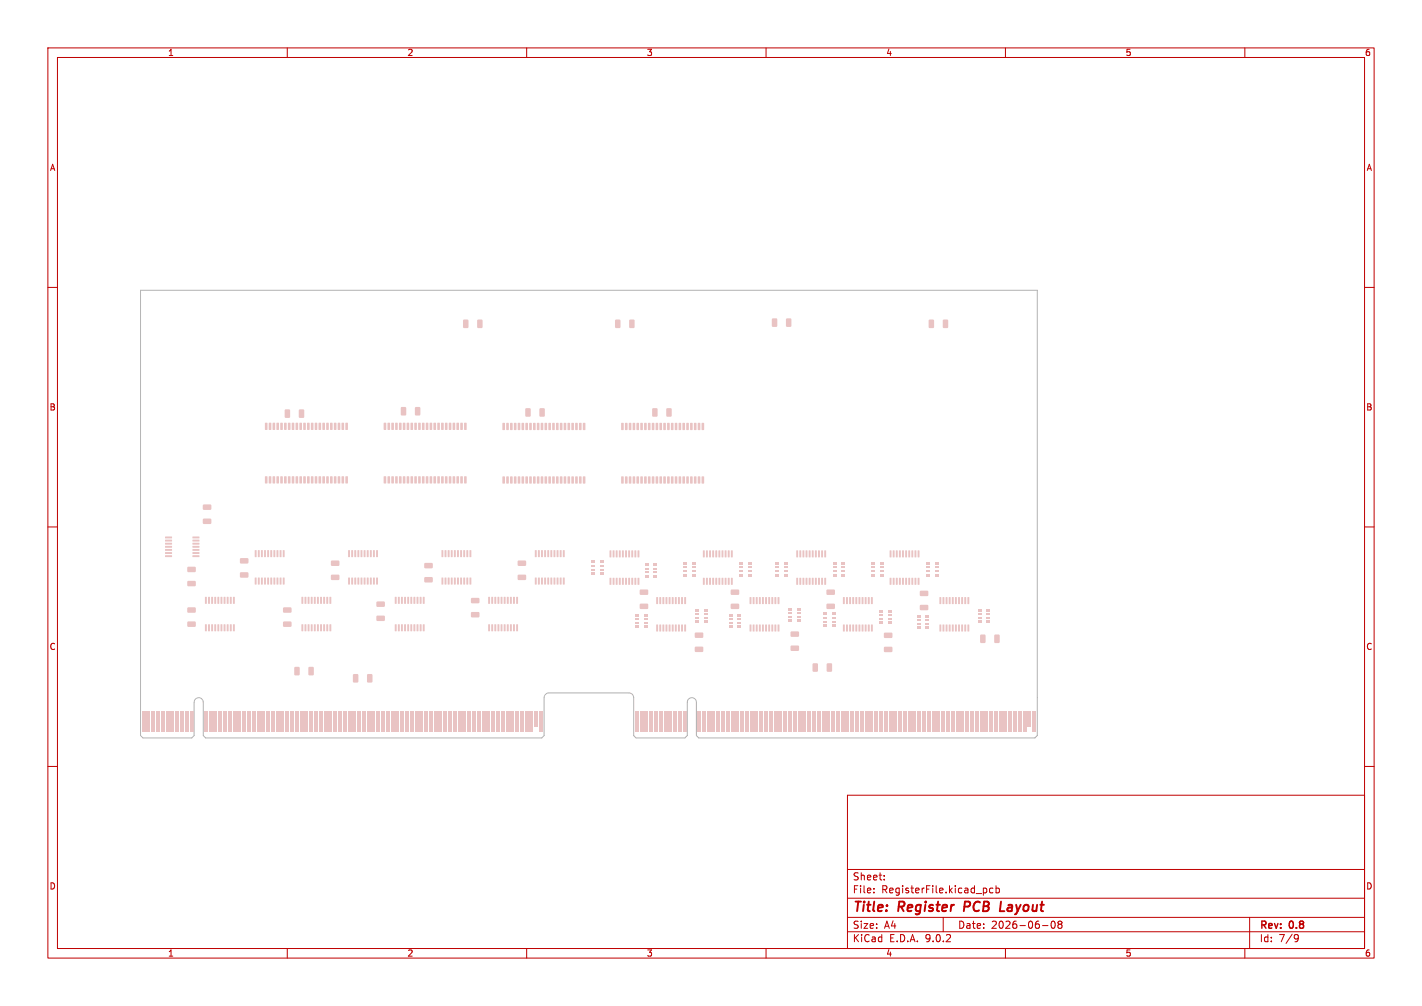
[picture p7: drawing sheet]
<svg xmlns="http://www.w3.org/2000/svg" width="297mm" height="210mm" viewBox="0 0 297 210" stroke-linecap="round" stroke-linejoin="round" font-family="sans-serif">
<defs><g id="words">
<g font-size="2.8" fill="#c00000">
<text x="178" y="190.9">Title:</text>
<text x="187.7" y="190.9">Register</text>
<text x="202.2" y="190.9">PCB</text>
<text x="210.5" y="190.9">Layout</text>
</g>
<g font-size="2.1" fill="#c00000">
<text x="178" y="184">Sheet:</text>
<text x="178" y="186.7">File:</text>
<text x="184.1" y="186.7">RegisterFile.kicad_pcb</text>
<text x="178" y="196.9">KiCad</text>
<text x="178" y="194.1">Size:</text>
<text x="184.7" y="194.1">A4</text>
<text x="185.7" y="196.9">E.D.A.</text>
<text x="193.3" y="196.9">9.0.2</text>
<text x="200" y="194.1">Date:</text>
<text x="207" y="194.1">2026-06-08</text>
<text x="263" y="194.3">Rev:</text>
<text x="263" y="196.9">Id:</text>
<text x="267.1" y="196.9">7/9</text>
<text x="269.4" y="194.3">0.8</text>
</g>
<g font-size="1.8" fill="#c00000">
<text x="35" y="11.9">1</text>
<text x="85" y="11.9">2</text>
<text x="135" y="11.9">3</text>
<text x="185" y="11.9">4</text>
<text x="235" y="11.9">5</text>
<text x="285" y="11.9">6</text>
<text x="10.3" y="35.9">A</text>
<text x="285.4" y="35.9">A</text>
<text x="10.3" y="85.9">B</text>
<text x="285.3" y="85.9">B</text>
<text x="10.3" y="135.9">C</text>
<text x="285.3" y="135.9">C</text>
<text x="10.3" y="185.9">D</text>
<text x="285.3" y="185.9">D</text>
<text x="35" y="199.9">1</text>
<text x="85" y="199.9">2</text>
<text x="135" y="199.9">3</text>
<text x="185" y="199.9">4</text>
<text x="235" y="199.9">5</text>
<text x="285" y="199.9">6</text>
</g>
</g></defs>
<g fill="none" stroke="#c00000" stroke-width=".21">
<path d="M10 10h277v190h-277zM12 12h273v186h-273zM60 10v2M110 10v2M160 10v2M210 10v2M260 10v2M10 60h2M285 60h2M10 110h2M285 110h2M10 160h2"/>
<path d="M177 166h108v32h-108zM285 160h2M60 198v2M110 198v2M160 198v2M177 194.5h108M177 191.5h108M177 187.5h108M177 181.5h108M182.5 186.3v.1M182.5 185.5v.1M184.7 183.6v.1"/>
<path d="M184.7 182.8v.1M197 191.5v3M205.8 185.4l.3 .3v.4l-.3 .3M207.4 185.5l-.4-.1-.3 .3 .1 .6h.6M208 185.5l.5-.1 .2 .3-.1 .6h-.6M208 184.9v1.5M210 198v2M217.7 193.2h1.2M219.7 192.4a.81 .81 0 0 0 .3 1.4l.2-.1 .2-.5-.2-.8M221.2 192.9l-.2 .3v.5l.2 .1h.3l.3-.3-.1-.4-.2-.2M221.2 192.9l-.2-.2 .2-.4h.3l.3 .3-.3 .3M221.2 192.9h.3"/>
<path d="M260 198v2M261 191.5v6.5M270.6 195.1l.5 .1a.99 .99 0 0 1-.4 1.4h-.2M271.2 195.7l-.3 .3h-.3"/>
</g>
<path d="M201.6 188.2l-.3 2M208.8 190.2h1" fill="none" stroke="#c00000" stroke-width=".4"/>
<g fill="#e9c3c3">
<path d="M29.6 148.5h.8v4.3h-.8z"/>
<path d="M30.6 148.5h.7v4.3h-.7z"/>
<path d="M31.6 148.5h.8v4.3h-.8z"/>
<path d="M32.7 148.5h.6v4.3h-.6z"/>
<path d="M33.6 148.5h.7v4.3h-.7z"/>
<path d="M34.6 148.5h.8v4.3h-.8z"/>
<path d="M35.6 148.5h.7v4.3h-.7z"/>
<path d="M36.6 148.5h.7v4.3h-.7z"/>
<path d="M37.7 148.5h.6v4.3h-.6z"/>
<path d="M38.6 148.5h.7v4.3h-.7z"/>
<path d="M39.6 148.5h.8v4.3h-.8z"/>
<path d="M42.6 148.5h.8v4.3h-.8z"/>
<path d="M43.6 148.5h.8v4.3h-.8z"/>
<path d="M44.6 148.5h.7v4.3h-.7z"/>
<path d="M45.7 148.5h.6v4.3h-.6z"/>
<path d="M46.7 148.5h.6v4.3h-.6z"/>
<path d="M47.6 148.5h.8v4.3h-.8z"/>
<path d="M48.6 148.5h.8v4.3h-.8z"/>
<path d="M49.6 148.5h.7v4.3h-.7z"/>
<path d="M50.7 148.5h.6v4.3h-.6z"/>
<path d="M51.7 148.5h.6v4.3h-.6z"/>
<path d="M52.6 148.5h.8v4.3h-.8z"/>
<path d="M53.6 148.5h.8v4.3h-.8z"/>
<path d="M54.6 148.5h.7v4.3h-.7z"/>
<path d="M55.7 148.5h.6v4.3h-.6z"/>
<path d="M56.7 148.5h.6v4.3h-.6z"/>
<path d="M57.6 148.5h.8v4.3h-.8z"/>
<path d="M58.6 148.5h.8v4.3h-.8z"/>
<path d="M59.6 148.5h.7v4.3h-.7z"/>
<path d="M60.6 148.5h.7v4.3h-.7z"/>
<path d="M61.7 148.5h.6v4.3h-.6z"/>
<path d="M62.6 148.5h.8v4.3h-.8z"/>
<path d="M63.6 148.5h.8v4.3h-.8z"/>
<path d="M64.6 148.5h.7v4.3h-.7z"/>
<path d="M65.6 148.5h.7v4.3h-.7z"/>
<path d="M66.7 148.5h.6v4.3h-.6z"/>
<path d="M67.6 148.5h.7v4.3h-.7z"/>
<path d="M68.6 148.5h.8v4.3h-.8z"/>
<path d="M69.6 148.5h.7v4.3h-.7z"/>
<path d="M70.6 148.5h.7v4.3h-.7z"/>
<path d="M71.7 148.5h.6v4.3h-.6z"/>
<path d="M72.6 148.5h.7v4.3h-.7z"/>
<path d="M73.6 148.5h.8v4.3h-.8z"/>
<path d="M74.6 148.5h.7v4.3h-.7z"/>
<path d="M75.6 148.5h.7v4.3h-.7z"/>
<path d="M76.7 148.5h.6v4.3h-.6z"/>
<path d="M77.6 148.5h.7v4.3h-.7z"/>
<path d="M78.6 148.5h.8v4.3h-.8z"/>
<path d="M79.6 148.5h.7v4.3h-.7z"/>
<path d="M80.6 148.5h.7v4.3h-.7z"/>
<path d="M81.7 148.5h.6v4.3h-.6z"/>
<path d="M82.6 148.5h.7v4.3h-.7z"/>
<path d="M83.6 148.5h.7v4.3h-.7z"/>
<path d="M84.7 148.5h.7v4.3h-.7z"/>
<path d="M85.6 148.5h.7v4.3h-.7z"/>
<path d="M86.6 148.5h.8v4.3h-.8z"/>
<path d="M87.7 148.5h.6v4.3h-.6z"/>
<path d="M88.6 148.5h.7v4.3h-.7z"/>
<path d="M89.7 148.5h.7v4.3h-.7z"/>
<path d="M90.6 148.5h.7v4.3h-.7z"/>
<path d="M91.6 148.5h.8v4.3h-.8z"/>
<path d="M92.7 148.5h.6v4.3h-.6z"/>
<path d="M93.6 148.5h.7v4.3h-.7z"/>
<path d="M94.7 148.5h.7v4.3h-.7z"/>
<path d="M95.6 148.5h.7v4.3h-.7z"/>
<path d="M96.6 148.5h.8v4.3h-.8z"/>
<path d="M97.7 148.5h.6v4.3h-.6z"/>
<path d="M98.6 148.5h.7v4.3h-.7z"/>
<path d="M99.7 148.5h.7v4.3h-.7z"/>
<path d="M100.6 148.5h.7v4.3h-.7z"/>
<path d="M101.6 148.5h.8v4.3h-.8z"/>
<path d="M102.7 148.5h.6v4.3h-.6z"/>
<path d="M103.6 148.5h.7v4.3h-.7z"/>
<path d="M104.7 148.5h.7v4.3h-.7z"/>
<path d="M105.6 148.5h.7v4.3h-.7z"/>
<path d="M106.6 148.5h.8v4.3h-.8z"/>
<path d="M107.7 148.5h.6v4.3h-.6z"/>
<path d="M108.6 148.5h.7v4.3h-.7z"/>
<path d="M109.7 148.5h.7v4.3h-.7z"/>
<path d="M110.6 148.5h.7v4.3h-.7z"/>
<path d="M112.7 148.5h.6v4.3h-.6z"/>
<path d="M132.6 148.5h.7v4.3h-.7z"/>
<path d="M133.6 148.5h.7v4.3h-.7z"/>
<path d="M134.7 148.5h.6v4.3h-.6z"/>
<path d="M135.6 148.5h.7v4.3h-.7z"/>
<path d="M136.6 148.5h.8v4.3h-.8z"/>
<path d="M137.6 148.5h.7v4.3h-.7z"/>
<path d="M138.6 148.5h.7v4.3h-.7z"/>
<path d="M139.7 148.5h.6v4.3h-.6z"/>
<path d="M140.6 148.5h.7v4.3h-.7z"/>
<path d="M141.6 148.5h.8v4.3h-.8z"/>
<path d="M142.6 148.5h.7v4.3h-.7z"/>
<path d="M145.6 148.5h.7v4.3h-.7z"/>
<path d="M146.6 148.5h.8v4.3h-.8z"/>
<path d="M147.6 148.5h.7v4.3h-.7z"/>
<path d="M148.6 148.5h.7v4.3h-.7z"/>
<path d="M149.7 148.5h.6v4.3h-.6z"/>
<path d="M150.6 148.5h.7v4.3h-.7z"/>
<path d="M151.6 148.5h.8v4.3h-.8z"/>
<path d="M152.6 148.5h.7v4.3h-.7z"/>
<path d="M153.6 148.5h.7v4.3h-.7z"/>
<path d="M154.7 148.5h.6v4.3h-.6z"/>
<path d="M155.6 148.5h.7v4.3h-.7z"/>
<path d="M156.6 148.5h.8v4.3h-.8z"/>
<path d="M157.6 148.5h.7v4.3h-.7z"/>
<path d="M158.6 148.5h.7v4.3h-.7z"/>
<path d="M159.7 148.5h.6v4.3h-.6z"/>
<path d="M160.6 148.5h.7v4.3h-.7z"/>
<path d="M161.6 148.5h.8v4.3h-.8z"/>
<path d="M162.6 148.5h.7v4.3h-.7z"/>
<path d="M163.6 148.5h.7v4.3h-.7z"/>
<path d="M164.7 148.5h.6v4.3h-.6z"/>
<path d="M165.6 148.5h.7v4.3h-.7z"/>
<path d="M166.6 148.5h.8v4.3h-.8z"/>
<path d="M167.6 148.5h.8v4.3h-.8z"/>
<path d="M168.7 148.5h.6v4.3h-.6z"/>
<path d="M169.6 148.5h.7v4.3h-.7z"/>
<path d="M170.6 148.5h.8v4.3h-.8z"/>
<path d="M171.7 148.5h.6v4.3h-.6z"/>
<path d="M172.6 148.5h.7v4.3h-.7z"/>
<path d="M173.6 148.5h.8v4.3h-.8z"/>
<path d="M174.7 148.5h.6v4.3h-.6z"/>
<path d="M175.7 148.5h.6v4.3h-.6z"/>
<path d="M176.6 148.5h.8v4.3h-.8z"/>
<path d="M177.6 148.5h.8v4.3h-.8z"/>
<path d="M178.7 148.5h.6v4.3h-.6z"/>
<path d="M179.6 148.5h.7v4.3h-.7z"/>
<path d="M180.6 148.5h.8v4.3h-.8z"/>
<path d="M181.7 148.5h.6v4.3h-.6z"/>
<path d="M182.6 148.5h.7v4.3h-.7z"/>
<path d="M183.6 148.5h.8v4.3h-.8z"/>
<path d="M184.6 148.5h.7v4.3h-.7z"/>
<path d="M185.7 148.5h.6v4.3h-.6z"/>
<path d="M186.6 148.5h.7v4.3h-.7z"/>
<path d="M187.6 148.5h.8v4.3h-.8z"/>
<path d="M188.7 148.5h.6v4.3h-.6z"/>
<path d="M189.6 148.5h.7v4.3h-.7z"/>
<path d="M190.6 148.5h.8v4.3h-.8z"/>
<path d="M191.7 148.5h.6v4.3h-.6z"/>
<path d="M192.6 148.5h.7v4.3h-.7z"/>
<path d="M193.6 148.5h.8v4.3h-.8z"/>
<path d="M194.6 148.5h.7v4.3h-.7z"/>
<path d="M195.7 148.5h.6v4.3h-.6z"/>
<path d="M196.6 148.5h.7v4.3h-.7z"/>
<path d="M197.6 148.5h.8v4.3h-.8z"/>
<path d="M198.7 148.5h.6v4.3h-.6z"/>
<path d="M199.6 148.5h.7v4.3h-.7z"/>
<path d="M200.6 148.5h.8v4.3h-.8z"/>
<path d="M201.7 148.5h.6v4.3h-.6z"/>
<path d="M202.6 148.5h.7v4.3h-.7z"/>
<path d="M203.6 148.5h.8v4.3h-.8z"/>
<path d="M204.6 148.5h.7v4.3h-.7z"/>
<path d="M205.7 148.5h.6v4.3h-.6z"/>
<path d="M206.6 148.5h.7v4.3h-.7z"/>
<path d="M207.6 148.5h.8v4.3h-.8z"/>
<path d="M208.7 148.5h.6v4.3h-.6z"/>
<path d="M209.6 148.5h.7v4.3h-.7z"/>
<path d="M210.6 148.5h.8v4.3h-.8z"/>
<path d="M211.7 148.5h.6v4.3h-.6z"/>
<path d="M212.6 148.5h.7v4.3h-.7z"/>
<path d="M213.6 148.5h.8v4.3h-.8z"/>
<path d="M215.7 148.5h.6v4.3h-.6z"/>
<path d="M111.6 148.5h.8v3.2h-.8z"/>
<path d="M214.6 148.5h.7v3.2h-.7z"/>
<path d="M73.8 140.8l.8-.1 .2 .2v1.4l-.1 .2h-.7l-.3-.2z"/>
<path d="M76.7 140.8l.8-.1 .3 .2v1.4l-.2 .2h-.7l-.2-.2z"/>
<path d="M61.5 139.3l.8-.1 .3 .2v1.4l-.2 .2h-.7l-.2-.2z"/>
<path d="M64.5 139.3l.8-.1 .2 .2v1.4l-.1 .2h-.8l-.2-.2z"/>
<path d="M169.8 138.5h.8l.2 .1 .1 1.4-.2 .2-.8 .1-.2-.2z"/>
<path d="M172.7 138.5h.9l.2 .1v1.4l-.2 .2-.7 .1-.2-.2z"/>
<path d="M184.7 135.1l1.5-.1 .2 .3v.7l-.3 .2-1.3-.1-.2-.2z"/>
<path d="M145.2 135h1.5l.2 .2v.8l-.3 .1h-1.3l-.2-.2z"/>
<path d="M165.2 134.8h1.5l.2 .2v.7l-.3 .2h-1.3l-.2-.2z"/>
<path d="M204.8 132.5h.8l.2 .1v1.4l-.1 .2-.8 .1-.2-.2z"/>
<path d="M207.7 132.5h.8l.3 .1v1.4l-.2 .2-.7 .1-.2-.2z"/>
<path d="M184.7 132.1h1.5l.2 .2v.7l-.3 .2h-1.3l-.2-.2z"/>
<path d="M145.2 132.1l1.5-.1 .2 .3v.7l-.3 .2h-1.3l-.2-.3z"/>
<path d="M165.2 131.9l1.5-.1 .2 .3v.7l-.3 .2-1.3-.1-.2-.2z"/>
<path d="M137.1 130.4h.3v1.4h-.3z"/>
<path d="M137.7 130.4h.4l-.1 1.4h-.3z"/>
<path d="M138.4 130.4h.3v1.4h-.3z"/>
<path d="M139 130.4h.4l-.1 1.4h-.3z"/>
<path d="M139.7 130.4h.3v1.4h-.3z"/>
<path d="M140.3 130.4h.4l-.1 1.4h-.3z"/>
<path d="M141 130.4h.3v1.4h-.3z"/>
<path d="M141.6 130.4h.4l-.1 1.4h-.3z"/>
<path d="M142.3 130.4h.3v1.4h-.3z"/>
<path d="M142.9 130.4h.4l-.1 1.4h-.3z"/>
<path d="M156.6 130.4h.3v1.4h-.3z"/>
<path d="M157.2 130.4h.4l-.1 1.4h-.3z"/>
<path d="M157.9 130.4h.3v1.4h-.3z"/>
<path d="M158.5 130.4h.4l-.1 1.4h-.3z"/>
<path d="M159.2 130.4h.3v1.4h-.3z"/>
<path d="M159.8 130.4h.4l-.1 1.4h-.3z"/>
<path d="M160.5 130.4h.3v1.4h-.3z"/>
<path d="M161.1 130.4h.4l-.1 1.4h-.3z"/>
<path d="M161.8 130.4h.3v1.4h-.3z"/>
<path d="M162.4 130.4h.4l-.1 1.4h-.3z"/>
<path d="M176.1 130.4h.3v1.4h-.3z"/>
<path d="M176.7 130.4h.4l-.1 1.4h-.3z"/>
<path d="M177.4 130.4h.3v1.4h-.3z"/>
<path d="M178 130.4h.4l-.1 1.4h-.3z"/>
<path d="M178.7 130.4h.3v1.4h-.3z"/>
<path d="M179.3 130.4h.4l-.1 1.4h-.3z"/>
<path d="M180 130.4h.3v1.4h-.3z"/>
<path d="M180.6 130.4h.4l-.1 1.4h-.3z"/>
<path d="M181.3 130.4h.3v1.4h-.3z"/>
<path d="M181.9 130.4h.4l-.1 1.4h-.3z"/>
<path d="M196.2 130.4h.4l-.1 1.4h-.3z"/>
<path d="M196.9 130.4h.3v1.4h-.3z"/>
<path d="M197.5 130.4h.4l-.1 1.4h-.3z"/>
<path d="M198.2 130.4h.3v1.4h-.3z"/>
<path d="M198.8 130.4h.4l-.1 1.4h-.3z"/>
<path d="M199.5 130.4h.3v1.4h-.3z"/>
<path d="M200.1 130.4h.4l-.1 1.4h-.3z"/>
<path d="M200.8 130.4h.3v1.4h-.3z"/>
<path d="M201.4 130.4h.4l-.1 1.4h-.3z"/>
<path d="M202.1 130.4h.3v1.4h-.3z"/>
<path d="M42.8 130.3l.4 .1-.1 1.4-.3-.1z"/>
<path d="M43.5 130.3l.3 .1v1.4l-.3-.1z"/>
<path d="M44.1 130.3l.4 .1-.1 1.4-.3-.1z"/>
<path d="M44.8 130.3l.3 .1v1.4l-.3-.1z"/>
<path d="M45.4 130.3l.4 .1-.1 1.4-.3-.1z"/>
<path d="M46.1 130.3l.3 .1v1.4l-.3-.1z"/>
<path d="M46.7 130.3l.4 .1-.1 1.4-.3-.1z"/>
<path d="M47.4 130.3l.3 .1v1.4l-.3-.1z"/>
<path d="M48 130.3l.4 .1-.1 1.4-.3-.1z"/>
<path d="M48.7 130.3l.3 .1v1.4l-.3-.1z"/>
<path d="M63 130.3l.3 .1v1.4l-.3-.1z"/>
<path d="M63.6 130.3l.4 .1-.1 1.4-.3-.1z"/>
<path d="M64.3 130.3l.3 .1v1.4l-.3-.1z"/>
<path d="M64.9 130.3l.4 .1-.1 1.4-.3-.1z"/>
<path d="M65.6 130.3l.3 .1v1.4l-.3-.1z"/>
<path d="M66.2 130.3l.4 .1-.1 1.4-.3-.1z"/>
<path d="M66.9 130.3l.3 .1v1.4l-.3-.1z"/>
<path d="M67.5 130.3l.4 .1-.1 1.4-.3-.1z"/>
<path d="M68.2 130.3l.3 .1v1.4l-.3-.1z"/>
<path d="M68.8 130.3l.4 .1-.1 1.4-.3-.1z"/>
<path d="M82.5 130.3l.3 .1v1.4l-.3-.1z"/>
<path d="M83.1 130.3l.4 .1-.1 1.4-.3-.1z"/>
<path d="M83.8 130.3l.3 .1v1.4l-.3-.1z"/>
<path d="M84.4 130.3l.4 .1-.1 1.4-.3-.1z"/>
<path d="M85.1 130.3l.3 .1v1.4l-.3-.1z"/>
<path d="M85.7 130.3l.4 .1-.1 1.4-.3-.1z"/>
<path d="M86.4 130.3l.3 .1v1.4l-.3-.1z"/>
<path d="M87 130.3l.4 .1-.1 1.4-.3-.1z"/>
<path d="M87.7 130.3l.3 .1v1.4l-.3-.1z"/>
<path d="M88.3 130.3l.4 .1-.1 1.4-.3-.1z"/>
<path d="M102 130.3l.3 .1v1.4l-.3-.1z"/>
<path d="M102.6 130.3l.4 .1-.1 1.4-.3-.1z"/>
<path d="M103.3 130.3l.3 .1v1.4l-.3-.1z"/>
<path d="M103.9 130.3l.4 .1-.1 1.4-.3-.1z"/>
<path d="M104.6 130.3l.3 .1v1.4l-.3-.1z"/>
<path d="M105.2 130.3l.4 .1-.1 1.4-.3-.1z"/>
<path d="M105.9 130.3l.3 .1v1.4l-.3-.1z"/>
<path d="M106.5 130.3l.4 .1-.1 1.4-.3-.1z"/>
<path d="M107.2 130.3l.3 .1v1.4l-.3-.1z"/>
<path d="M107.8 130.3l.4 .1-.1 1.4-.3-.1z"/>
<path d="M191.4 130.8h.8v.5h-.8z"/>
<path d="M193.3 130.8h.8v.5h-.8z"/>
<path d="M132.7 130.6h.8v.5h-.8z"/>
<path d="M134.5 130.6h.8v.5h-.8z"/>
<path d="M152.2 130.6h.8v.5h-.8z"/>
<path d="M154 130.6h.8v.5h-.8z"/>
<path d="M39.2 129.8l1.5-.1 .2 .3v.7l-.3 .2h-1.3l-.2-.3z"/>
<path d="M59.2 129.8l1.5-.1 .2 .3v.7l-.3 .2h-1.3l-.2-.3z"/>
<path d="M172 130.3h.8v.5h-.8z"/>
<path d="M173.8 130.3h.7v.5h-.7z"/>
<path d="M191.4 130.1h.8v.4h-.8z"/>
<path d="M193.3 130.1h.8v.4h-.8z"/>
<path d="M183.7 129.8h.8v.5h-.8z"/>
<path d="M185.5 129.8h.8v.5h-.8z"/>
<path d="M132.7 129.8h.8v.4h-.8z"/>
<path d="M134.5 129.8h.8v.4h-.8z"/>
<path d="M152.2 129.8h.8v.4h-.8z"/>
<path d="M154 129.8h.8v.4h-.8z"/>
<path d="M145.2 129.6h.8v.5h-.8z"/>
<path d="M147 129.6h.8v.5h-.8z"/>
<path d="M204.2 129.6h.8v.5h-.8z"/>
<path d="M206 129.6h.8v.5h-.8z"/>
<path d="M172 129.6h.8v.4h-.8z"/>
<path d="M173.8 129.6h.7v.4h-.7z"/>
<path d="M164.7 129.3h.8v.5h-.8z"/>
<path d="M166.5 129.3h.8v.5h-.8z"/>
<path d="M78.7 128.6l1.5-.1 .2 .3v.7l-.3 .2-1.3-.1-.2-.2z"/>
<path d="M191.4 129.3h.8v.4h-.8z"/>
<path d="M193.3 129.3h.8v.4h-.8z"/>
<path d="M183.7 129.1h.8v.4h-.8z"/>
<path d="M185.5 129.1h.8v.4h-.8z"/>
<path d="M132.7 129h.8v.4h-.8z"/>
<path d="M134.5 129h.8v.4h-.8z"/>
<path d="M152.2 129h.8v.4h-.8z"/>
<path d="M154 129h.8v.4h-.8z"/>
<path d="M145.2 128.8h.8v.4h-.8z"/>
<path d="M147 128.8h.8v.4h-.8z"/>
<path d="M204.2 128.8h.8v.4h-.8z"/>
<path d="M206 128.8h.8v.4h-.8z"/>
<path d="M172 128.8h.8v.4h-.8z"/>
<path d="M173.8 128.8h.7v.4h-.7z"/>
<path d="M164.7 128.6h.8v.4h-.8z"/>
<path d="M166.5 128.6h.8v.4h-.8z"/>
<path d="M98.4 127.8h1.6l.1 .2v.7l-.2 .2h-1.4l-.2-.2z"/>
<path d="M191.4 128.4h.8v.5h-.8z"/>
<path d="M193.3 128.4h.8v.5h-.8z"/>
<path d="M132.7 128.2h.8v.5h-.8z"/>
<path d="M134.5 128.2h.8v.5h-.8z"/>
<path d="M152.2 128.2h.8v.5h-.8z"/>
<path d="M154 128.2h.8v.5h-.8z"/>
<path d="M183.7 128.3h.8v.4h-.8z"/>
<path d="M185.5 128.3h.8v.4h-.8z"/>
<path d="M145.2 128h.8v.4h-.8z"/>
<path d="M147 128h.8v.4h-.8z"/>
<path d="M172 127.9h.8v.5h-.8z"/>
<path d="M173.8 127.9h.7v.5h-.7z"/>
<path d="M204.2 128h.8v.4h-.8z"/>
<path d="M206 128h.8v.4h-.8z"/>
<path d="M164.7 127.8h.8v.4h-.8z"/>
<path d="M166.5 127.8h.8v.4h-.8z"/>
<path d="M39.2 126.8h1.5l.2 .2v.8l-.3 .1h-1.3l-.2-.2z"/>
<path d="M59.2 126.8h1.5l.2 .2v.8l-.3 .1h-1.3l-.2-.2z"/>
<path d="M183.7 127.4h.8v.5h-.8z"/>
<path d="M185.5 127.4h.8v.5h-.8z"/>
<path d="M145.2 127.2h.8v.5h-.8z"/>
<path d="M147 127.2h.8v.5h-.8z"/>
<path d="M204.2 127.2h.8v.5h-.8z"/>
<path d="M206 127.2h.8v.5h-.8z"/>
<path d="M164.7 126.9h.8v.5h-.8z"/>
<path d="M166.5 126.9h.8v.5h-.8z"/>
<path d="M192.2 126.3h1.5l.2 .2v.7l-.3 .2h-1.3l-.2-.2z"/>
<path d="M133.7 126.1l1.5-.1 .2 .3v.7l-.3 .2-1.3-.1-.2-.2z"/>
<path d="M152.7 126.1l1.5-.1 .2 .3v.7l-.3 .2-1.3-.1-.2-.2z"/>
<path d="M172.7 126.1l1.5-.1 .2 .3v.7l-.3 .2-1.3-.1-.2-.2z"/>
<path d="M78.7 125.6h1.5l.2 .2v.7l-.3 .2h-1.3l-.2-.2z"/>
<path d="M137.1 124.7h.3v1.4h-.3z"/>
<path d="M137.7 124.7h.4l-.1 1.4h-.3z"/>
<path d="M138.4 124.7h.3v1.4h-.3z"/>
<path d="M139 124.7h.4l-.1 1.4h-.3z"/>
<path d="M139.7 124.7h.3v1.4h-.3z"/>
<path d="M140.3 124.7h.4l-.1 1.4h-.3z"/>
<path d="M141 124.7h.3v1.4h-.3z"/>
<path d="M141.6 124.7h.4l-.1 1.4h-.3z"/>
<path d="M142.3 124.7h.3v1.4h-.3z"/>
<path d="M142.9 124.7h.4l-.1 1.4h-.3z"/>
<path d="M156.6 124.7h.3v1.4h-.3z"/>
<path d="M157.2 124.7h.4l-.1 1.4h-.3z"/>
<path d="M157.9 124.7h.3v1.4h-.3z"/>
<path d="M158.5 124.7h.4l-.1 1.4h-.3z"/>
<path d="M159.2 124.7h.3v1.4h-.3z"/>
<path d="M159.8 124.7h.4l-.1 1.4h-.3z"/>
<path d="M160.5 124.7h.3v1.4h-.3z"/>
<path d="M161.1 124.7h.4l-.1 1.4h-.3z"/>
<path d="M161.8 124.7h.3v1.4h-.3z"/>
<path d="M162.4 124.7h.4l-.1 1.4h-.3z"/>
<path d="M176.1 124.7h.3v1.4h-.3z"/>
<path d="M176.7 124.7h.4l-.1 1.4h-.3z"/>
<path d="M177.4 124.7h.3v1.4h-.3z"/>
<path d="M178 124.7h.4l-.1 1.4h-.3z"/>
<path d="M178.7 124.7h.3v1.4h-.3z"/>
<path d="M179.3 124.7h.4l-.1 1.4h-.3z"/>
<path d="M180 124.7h.3v1.4h-.3z"/>
<path d="M180.6 124.7h.4l-.1 1.4h-.3z"/>
<path d="M181.3 124.7h.3v1.4h-.3z"/>
<path d="M181.9 124.7h.4l-.1 1.4h-.3z"/>
<path d="M196.2 124.7h.4l-.1 1.4h-.3z"/>
<path d="M196.9 124.7h.3v1.4h-.3z"/>
<path d="M197.5 124.7h.4l-.1 1.4h-.3z"/>
<path d="M198.2 124.7h.3v1.4h-.3z"/>
<path d="M198.8 124.7h.4l-.1 1.4h-.3z"/>
<path d="M199.5 124.7h.3v1.4h-.3z"/>
<path d="M200.1 124.7h.4l-.1 1.4h-.3z"/>
<path d="M200.8 124.7h.3v1.4h-.3z"/>
<path d="M201.4 124.7h.4l-.1 1.4h-.3z"/>
<path d="M202.1 124.7h.3v1.4h-.3z"/>
<path d="M42.8 124.6h.4l-.1 1.5-.3-.1z"/>
<path d="M43.5 124.6h.3v1.5l-.3-.1z"/>
<path d="M44.1 124.6h.4l-.1 1.5-.3-.1z"/>
<path d="M44.8 124.6h.3v1.5l-.3-.1z"/>
<path d="M45.4 124.6h.4l-.1 1.5-.3-.1z"/>
<path d="M46.1 124.6h.3v1.5l-.3-.1z"/>
<path d="M46.7 124.6h.4l-.1 1.5-.3-.1z"/>
<path d="M47.4 124.6h.3v1.5l-.3-.1z"/>
<path d="M48 124.6h.4l-.1 1.5-.3-.1z"/>
<path d="M48.7 124.6h.3v1.5l-.3-.1z"/>
<path d="M63 124.6h.3v1.5l-.3-.1z"/>
<path d="M63.6 124.6h.4l-.1 1.5-.3-.1z"/>
<path d="M64.3 124.6h.3v1.5l-.3-.1z"/>
<path d="M64.9 124.6h.4l-.1 1.5-.3-.1z"/>
<path d="M65.6 124.6h.3v1.5l-.3-.1z"/>
<path d="M66.2 124.6h.4l-.1 1.5-.3-.1z"/>
<path d="M66.9 124.6h.3v1.5l-.3-.1z"/>
<path d="M67.5 124.6h.4l-.1 1.5-.3-.1z"/>
<path d="M68.2 124.6h.3v1.5l-.3-.1z"/>
<path d="M68.8 124.6h.4l-.1 1.5-.3-.1z"/>
<path d="M82.5 124.6h.3v1.5l-.3-.1z"/>
<path d="M83.1 124.6h.4l-.1 1.5-.3-.1z"/>
<path d="M83.8 124.6h.3v1.5l-.3-.1z"/>
<path d="M84.4 124.6h.4l-.1 1.5-.3-.1z"/>
<path d="M85.1 124.6h.3v1.5l-.3-.1z"/>
<path d="M85.7 124.6h.4l-.1 1.5-.3-.1z"/>
<path d="M86.4 124.6h.3v1.5l-.3-.1z"/>
<path d="M87 124.6h.4l-.1 1.5-.3-.1z"/>
<path d="M87.7 124.6h.3v1.5l-.3-.1z"/>
<path d="M88.3 124.6h.4l-.1 1.5-.3-.1z"/>
<path d="M102 124.6h.3v1.5l-.3-.1z"/>
<path d="M102.6 124.6h.4l-.1 1.5-.3-.1z"/>
<path d="M103.3 124.6h.3v1.5l-.3-.1z"/>
<path d="M103.9 124.6h.4l-.1 1.5-.3-.1z"/>
<path d="M104.6 124.6h.3v1.5l-.3-.1z"/>
<path d="M105.2 124.6h.4l-.1 1.5-.3-.1z"/>
<path d="M105.9 124.6h.3v1.5l-.3-.1z"/>
<path d="M106.5 124.6h.4l-.1 1.5-.3-.1z"/>
<path d="M107.2 124.6h.3v1.5l-.3-.1z"/>
<path d="M107.8 124.6h.4l-.1 1.5-.3-.1z"/>
<path d="M98.4 124.9l1.6-.1 .1 .3v.7l-.2 .2-1.4-.1-.2-.2z"/>
<path d="M192.2 123.4l1.5-.1 .2 .3v.7l-.3 .2-1.3-.1-.2-.2z"/>
<path d="M133.7 123.1h1.5l.2 .2v.7l-.3 .2h-1.3l-.2-.2z"/>
<path d="M152.7 123.1h1.5l.2 .2v.7l-.3 .2h-1.3l-.2-.2z"/>
<path d="M172.7 123.1h1.5l.2 .2v.7l-.3 .2h-1.3l-.2-.2z"/>
<path d="M39.2 121.3h1.5l.2 .2v.7l-.3 .2h-1.3l-.2-.2z"/>
<path d="M127.3 120.6l.4 .1-.1 1.4-.3-.1z"/>
<path d="M128 120.6l.3 .1v1.4l-.3-.1z"/>
<path d="M128.6 120.6l.4 .1-.1 1.4-.3-.1z"/>
<path d="M129.3 120.6l.3 .1v1.4l-.3-.1z"/>
<path d="M129.9 120.6l.4 .1-.1 1.4-.3-.1z"/>
<path d="M130.6 120.6l.3 .1v1.4l-.3-.1z"/>
<path d="M131.2 120.6l.4 .1-.1 1.4-.3-.1z"/>
<path d="M131.9 120.6l.3 .1v1.4l-.3-.1z"/>
<path d="M132.5 120.6l.4 .1-.1 1.4-.3-.1z"/>
<path d="M133.2 120.6l.3 .1v1.4l-.3-.1z"/>
<path d="M146.8 120.6l.4 .1-.1 1.4-.3-.1z"/>
<path d="M147.5 120.6l.3 .1v1.4l-.3-.1z"/>
<path d="M148.1 120.6l.4 .1-.1 1.4-.3-.1z"/>
<path d="M148.8 120.6l.3 .1v1.4l-.3-.1z"/>
<path d="M149.4 120.6l.4 .1-.1 1.4-.3-.1z"/>
<path d="M150.1 120.6l.3 .1v1.4l-.3-.1z"/>
<path d="M150.7 120.6l.4 .1-.1 1.4-.3-.1z"/>
<path d="M151.4 120.6l.3 .1v1.4l-.3-.1z"/>
<path d="M152 120.6l.4 .1-.1 1.4-.3-.1z"/>
<path d="M152.7 120.6l.3 .1v1.4l-.3-.1z"/>
<path d="M166.3 120.6l.4 .1-.1 1.4-.3-.1z"/>
<path d="M167 120.6l.3 .1v1.4l-.3-.1z"/>
<path d="M167.6 120.6l.4 .1-.1 1.4-.3-.1z"/>
<path d="M168.3 120.6l.3 .1v1.4l-.3-.1z"/>
<path d="M168.9 120.6l.4 .1-.1 1.4-.3-.1z"/>
<path d="M169.6 120.6l.3 .1v1.4l-.3-.1z"/>
<path d="M170.2 120.6l.4 .1-.1 1.4-.3-.1z"/>
<path d="M170.9 120.6l.3 .1v1.4l-.3-.1z"/>
<path d="M171.5 120.6l.4 .1-.1 1.4-.3-.1z"/>
<path d="M172.2 120.6l.3 .1v1.4l-.3-.1z"/>
<path d="M185.8 120.6l.4 .1-.1 1.4-.3-.1z"/>
<path d="M186.5 120.6l.3 .1v1.4l-.3-.1z"/>
<path d="M187.1 120.6l.4 .1-.1 1.4-.3-.1z"/>
<path d="M187.8 120.6l.3 .1v1.4l-.3-.1z"/>
<path d="M188.4 120.6l.4 .1-.1 1.4-.3-.1z"/>
<path d="M189.1 120.6l.3 .1v1.4l-.3-.1z"/>
<path d="M189.7 120.6l.4 .1-.1 1.4-.3-.1z"/>
<path d="M190.4 120.6l.3 .1v1.4l-.3-.1z"/>
<path d="M191 120.6l.4 .1-.1 1.4-.3-.1z"/>
<path d="M191.7 120.6l.3 .1v1.4l-.3-.1z"/>
<path d="M53.2 120.6h.4l-.1 1.4h-.3z"/>
<path d="M53.9 120.6h.3v1.4h-.3z"/>
<path d="M54.5 120.6h.4l-.1 1.4h-.3z"/>
<path d="M55.2 120.6h.3v1.4h-.3z"/>
<path d="M55.8 120.6h.4l-.1 1.4h-.3z"/>
<path d="M56.5 120.6h.3v1.4h-.3z"/>
<path d="M57.1 120.6h.4l-.1 1.4h-.3z"/>
<path d="M57.8 120.6h.3v1.4h-.3z"/>
<path d="M58.4 120.6h.4l-.1 1.4h-.3z"/>
<path d="M59.1 120.6h.3v1.4h-.3z"/>
<path d="M72.7 120.6h.4l-.1 1.4h-.3z"/>
<path d="M73.4 120.6h.3v1.4h-.3z"/>
<path d="M74 120.6h.4l-.1 1.4h-.3z"/>
<path d="M74.7 120.6h.3v1.4h-.3z"/>
<path d="M75.3 120.6h.4l-.1 1.4h-.3z"/>
<path d="M76 120.6h.3v1.4h-.3z"/>
<path d="M76.6 120.6h.4l-.1 1.4h-.3z"/>
<path d="M77.3 120.6h.3v1.4h-.3z"/>
<path d="M77.9 120.6h.4l-.1 1.4h-.3z"/>
<path d="M78.6 120.6h.3v1.4h-.3z"/>
<path d="M92.2 120.6h.4l-.1 1.4h-.3z"/>
<path d="M92.9 120.6h.3v1.4h-.3z"/>
<path d="M93.5 120.6h.4l-.1 1.4h-.3z"/>
<path d="M94.2 120.6h.3v1.4h-.3z"/>
<path d="M94.8 120.6h.4l-.1 1.4h-.3z"/>
<path d="M95.5 120.6h.3v1.4h-.3z"/>
<path d="M96.1 120.6h.4l-.1 1.4h-.3z"/>
<path d="M96.8 120.6h.3v1.4h-.3z"/>
<path d="M97.4 120.6h.4l-.1 1.4h-.3z"/>
<path d="M98.1 120.6h.3v1.4h-.3z"/>
<path d="M111.7 120.6h.4l-.1 1.4h-.3z"/>
<path d="M112.4 120.6h.3v1.4h-.3z"/>
<path d="M113 120.6h.4l-.1 1.4h-.3z"/>
<path d="M113.7 120.6h.3v1.4h-.3z"/>
<path d="M114.3 120.6h.4l-.1 1.4h-.3z"/>
<path d="M115 120.6h.3v1.4h-.3z"/>
<path d="M115.6 120.6h.4l-.1 1.4h-.3z"/>
<path d="M116.3 120.6h.3v1.4h-.3z"/>
<path d="M116.9 120.6h.4l-.1 1.4h-.3z"/>
<path d="M117.6 120.6h.3v1.4h-.3z"/>
<path d="M88.7 120.5h1.5l.2 .2v.7l-.3 .2h-1.3l-.2-.2z"/>
<path d="M69.2 120h1.5l.2 .2v.7l-.3 .2h-1.3l-.2-.2z"/>
<path d="M108.2 120h1.5l.2 .2v.7l-.2 .2h-1.4l-.2-.2z"/>
<path d="M50.2 119.5h1.5l.2 .2v.7l-.2 .2h-1.4l-.2-.2z"/>
<path d="M134.7 120.1h.8v.5h-.8z"/>
<path d="M136.5 120.1h.8v.5h-.8z"/>
<path d="M142.7 119.8h.8v.5h-.8z"/>
<path d="M144.5 119.8h.8v.5h-.8z"/>
<path d="M154.4 119.8h.8v.5h-.8z"/>
<path d="M156.2 119.8h.8v.5h-.8z"/>
<path d="M162 119.8h.8v.5h-.8z"/>
<path d="M163.7 119.8h.8v.5h-.8z"/>
<path d="M173.9 119.8h.8v.5h-.8z"/>
<path d="M175.7 119.8h.8v.5h-.8z"/>
<path d="M181.9 119.8h.9v.5h-.9z"/>
<path d="M183.8 119.8h.7v.5h-.7z"/>
<path d="M193.4 119.8h.8v.5h-.8z"/>
<path d="M195.2 119.8h.8v.5h-.8z"/>
<path d="M123.5 119.4h.8v.5h-.8z"/>
<path d="M125.2 119.4h.8v.5h-.8z"/>
<path d="M134.7 119.3h.8v.4h-.8z"/>
<path d="M136.5 119.3h.8v.4h-.8z"/>
<path d="M39.2 118.4l1.5-.1 .2 .3v.7l-.3 .2-1.3-.1-.2-.2z"/>
<path d="M142.7 119.1h.8v.4h-.8z"/>
<path d="M144.5 119.1h.8v.4h-.8z"/>
<path d="M154.4 119.1h.8v.4h-.8z"/>
<path d="M156.2 119.1h.8v.4h-.8z"/>
<path d="M162 119.1h.8v.4h-.8z"/>
<path d="M163.7 119.1h.8v.4h-.8z"/>
<path d="M173.9 119.1h.8v.4h-.8z"/>
<path d="M175.7 119.1h.8v.4h-.8z"/>
<path d="M181.9 119.1h.9v.4h-.9z"/>
<path d="M183.8 119.1h.7v.4h-.7z"/>
<path d="M193.4 119.1h.8v.4h-.8z"/>
<path d="M195.2 119.1h.8v.4h-.8z"/>
<path d="M123.5 118.7h.8v.4h-.8z"/>
<path d="M125.2 118.7h.8v.4h-.8z"/>
<path d="M134.7 118.5h.8v.4h-.8z"/>
<path d="M136.5 118.5h.8v.4h-.8z"/>
<path d="M88.7 117.6l1.5-.1 .2 .3v.7l-.3 .2-1.3-.1-.2-.2z"/>
<path d="M142.7 118.3h.8v.4h-.8z"/>
<path d="M144.5 118.3h.8v.4h-.8z"/>
<path d="M154.4 118.3h.8v.4h-.8z"/>
<path d="M156.2 118.3h.8v.4h-.8z"/>
<path d="M162 118.3h.8v.4h-.8z"/>
<path d="M163.7 118.3h.8v.4h-.8z"/>
<path d="M173.9 118.3h.8v.4h-.8z"/>
<path d="M175.7 118.3h.8v.4h-.8z"/>
<path d="M181.9 118.3h.9v.4h-.9z"/>
<path d="M183.8 118.3h.7v.4h-.7z"/>
<path d="M193.4 118.3h.8v.4h-.8z"/>
<path d="M195.2 118.3h.8v.4h-.8z"/>
<path d="M123.5 117.9h.8v.4h-.8z"/>
<path d="M125.2 117.9h.8v.4h-.8z"/>
<path d="M69.2 117.1l1.5-.1 .2 .3v.7l-.3 .2-1.3-.1-.2-.2z"/>
<path d="M108.2 117.1l1.5-.1 .2 .3v.7l-.2 .2-1.4-.1-.2-.2z"/>
<path d="M134.7 117.7h.8v.5h-.8z"/>
<path d="M136.5 117.7h.8v.5h-.8z"/>
<path d="M142.7 117.4h.8v.5h-.8z"/>
<path d="M144.5 117.4h.8v.5h-.8z"/>
<path d="M154.4 117.4h.8v.5h-.8z"/>
<path d="M156.2 117.4h.8v.5h-.8z"/>
<path d="M162 117.4h.8v.5h-.8z"/>
<path d="M163.7 117.4h.8v.5h-.8z"/>
<path d="M173.9 117.4h.8v.5h-.8z"/>
<path d="M175.7 117.4h.8v.5h-.8z"/>
<path d="M181.9 117.4h.9v.5h-.9z"/>
<path d="M183.8 117.4h.7v.5h-.7z"/>
<path d="M193.4 117.4h.8v.5h-.8z"/>
<path d="M195.2 117.4h.8v.5h-.8z"/>
<path d="M50.2 116.6l1.5-.1 .2 .3v.7l-.2 .2-1.4-.1-.2-.2z"/>
<path d="M123.5 117h.8v.5h-.8z"/>
<path d="M125.2 117h.8v.5h-.8z"/>
<path d="M127.3 114.9h.4l-.1 1.5-.3-.1z"/>
<path d="M128 114.9h.3v1.5l-.3-.1z"/>
<path d="M128.6 114.9h.4l-.1 1.5-.3-.1z"/>
<path d="M129.3 114.9h.3v1.5l-.3-.1z"/>
<path d="M129.9 114.9h.4l-.1 1.5-.3-.1z"/>
<path d="M130.6 114.9h.3v1.5l-.3-.1z"/>
<path d="M131.2 114.9h.4l-.1 1.5-.3-.1z"/>
<path d="M131.9 114.9h.3v1.5l-.3-.1z"/>
<path d="M132.5 114.9h.4l-.1 1.5-.3-.1z"/>
<path d="M133.2 114.9h.3v1.5l-.3-.1z"/>
<path d="M146.8 114.9h.4l-.1 1.5-.3-.1z"/>
<path d="M147.5 114.9h.3v1.5l-.3-.1z"/>
<path d="M148.1 114.9h.4l-.1 1.5-.3-.1z"/>
<path d="M148.8 114.9h.3v1.5l-.3-.1z"/>
<path d="M149.4 114.9h.4l-.1 1.5-.3-.1z"/>
<path d="M150.1 114.9h.3v1.5l-.3-.1z"/>
<path d="M150.7 114.9h.4l-.1 1.5-.3-.1z"/>
<path d="M151.4 114.9h.3v1.5l-.3-.1z"/>
<path d="M152 114.9h.4l-.1 1.5-.3-.1z"/>
<path d="M152.7 114.9h.3v1.5l-.3-.1z"/>
<path d="M166.3 114.9h.4l-.1 1.5-.3-.1z"/>
<path d="M167 114.9h.3v1.5l-.3-.1z"/>
<path d="M167.6 114.9h.4l-.1 1.5-.3-.1z"/>
<path d="M168.3 114.9h.3v1.5l-.3-.1z"/>
<path d="M168.9 114.9h.4l-.1 1.5-.3-.1z"/>
<path d="M169.6 114.9h.3v1.5l-.3-.1z"/>
<path d="M170.2 114.9h.4l-.1 1.5-.3-.1z"/>
<path d="M170.9 114.9h.3v1.5l-.3-.1z"/>
<path d="M171.5 114.9h.4l-.1 1.5-.3-.1z"/>
<path d="M172.2 114.9h.3v1.5l-.3-.1z"/>
<path d="M185.8 114.9h.4l-.1 1.5-.3-.1z"/>
<path d="M186.5 114.9h.3v1.5l-.3-.1z"/>
<path d="M187.1 114.9h.4l-.1 1.5-.3-.1z"/>
<path d="M187.8 114.9h.3v1.5l-.3-.1z"/>
<path d="M188.4 114.9h.4l-.1 1.5-.3-.1z"/>
<path d="M189.1 114.9h.3v1.5l-.3-.1z"/>
<path d="M189.7 114.9h.4l-.1 1.5-.3-.1z"/>
<path d="M190.4 114.9h.3v1.5l-.3-.1z"/>
<path d="M191 114.9h.4l-.1 1.5-.3-.1z"/>
<path d="M191.7 114.9h.3v1.5l-.3-.1z"/>
<path d="M53.2 114.9h.4l-.1 1.4h-.3z"/>
<path d="M53.9 114.9h.3v1.4h-.3z"/>
<path d="M54.5 114.9h.4l-.1 1.4h-.3z"/>
<path d="M55.2 114.9h.3v1.4h-.3z"/>
<path d="M55.8 114.9h.4l-.1 1.4h-.3z"/>
<path d="M56.5 114.9h.3v1.4h-.3z"/>
<path d="M57.1 114.9h.4l-.1 1.4h-.3z"/>
<path d="M57.8 114.9h.3v1.4h-.3z"/>
<path d="M58.4 114.9h.4l-.1 1.4h-.3z"/>
<path d="M59.1 114.9h.3v1.4h-.3z"/>
<path d="M72.7 114.9h.4l-.1 1.4h-.3z"/>
<path d="M73.4 114.9h.3v1.4h-.3z"/>
<path d="M74 114.9h.4l-.1 1.4h-.3z"/>
<path d="M74.7 114.9h.3v1.4h-.3z"/>
<path d="M75.3 114.9h.4l-.1 1.4h-.3z"/>
<path d="M76 114.9h.3v1.4h-.3z"/>
<path d="M76.6 114.9h.4l-.1 1.4h-.3z"/>
<path d="M77.3 114.9h.3v1.4h-.3z"/>
<path d="M77.9 114.9h.4l-.1 1.4h-.3z"/>
<path d="M78.6 114.9h.3v1.4h-.3z"/>
<path d="M92.2 114.9h.4l-.1 1.4h-.3z"/>
<path d="M92.9 114.9h.3v1.4h-.3z"/>
<path d="M93.5 114.9h.4l-.1 1.4h-.3z"/>
<path d="M94.2 114.9h.3v1.4h-.3z"/>
<path d="M94.8 114.9h.4l-.1 1.4h-.3z"/>
<path d="M95.5 114.9h.3v1.4h-.3z"/>
<path d="M96.1 114.9h.4l-.1 1.4h-.3z"/>
<path d="M96.8 114.9h.3v1.4h-.3z"/>
<path d="M97.4 114.9h.4l-.1 1.4h-.3z"/>
<path d="M98.1 114.9h.3v1.4h-.3z"/>
<path d="M111.7 114.9h.4l-.1 1.4h-.3z"/>
<path d="M112.4 114.9h.3v1.4h-.3z"/>
<path d="M113 114.9h.4l-.1 1.4h-.3z"/>
<path d="M113.7 114.9h.3v1.4h-.3z"/>
<path d="M114.3 114.9h.4l-.1 1.4h-.3z"/>
<path d="M115 114.9h.3v1.4h-.3z"/>
<path d="M115.6 114.9h.4l-.1 1.4h-.3z"/>
<path d="M116.3 114.9h.3v1.4h-.3z"/>
<path d="M116.9 114.9h.4l-.1 1.4h-.3z"/>
<path d="M117.6 114.9h.3v1.4h-.3z"/>
<path d="M34.5 115.9h1.4v.3l-1.4 .1z"/>
<path d="M40.2 115.9h1.4l.1 .3-1.5 .1z"/>
<path d="M34.5 115.3h1.4v.3h-1.4z"/>
<path d="M40.2 115.3h1.4l.1 .3h-1.5z"/>
<path d="M34.5 114.6h1.4v.3l-1.4 .1z"/>
<path d="M40.2 114.6h1.4l.1 .3-1.5 .1z"/>
<path d="M34.5 114h1.4v.3h-1.4z"/>
<path d="M40.2 114h1.4l.1 .3h-1.5z"/>
<path d="M34.5 113.3h1.4v.3l-1.4 .1z"/>
<path d="M40.2 113.3h1.4l.1 .3-1.5 .1z"/>
<path d="M34.5 112.7h1.4v.3h-1.4z"/>
<path d="M40.2 112.7h1.4l.1 .3h-1.5z"/>
<path d="M34.5 112h1.4v.3l-1.4 .1z"/>
<path d="M40.2 112h1.4l.1 .3-1.5 .1z"/>
<path d="M42.4 108.3h1.6l.2 .2-.1 .7-.2 .2h-1.4l-.2-.2z"/>
<path d="M42.4 105.4l1.6-.1 .2 .3-.1 .7-.2 .2-1.4-.1-.2-.2z"/>
<path d="M105 99.5h.5l-.1 1.5-.5-.1z"/>
<path d="M105.8 99.5h.5l-.1 1.5-.5-.1z"/>
<path d="M106.6 99.5h.5l-.1 1.5-.5-.1z"/>
<path d="M107.4 99.5h.5l-.1 1.5-.5-.1z"/>
<path d="M108.2 99.5h.5l-.1 1.5-.5-.1z"/>
<path d="M109 99.5h.5l-.1 1.5-.5-.1z"/>
<path d="M109.8 99.5h.5l-.1 1.5-.5-.1z"/>
<path d="M110.6 99.5h.5l-.1 1.5-.5-.1z"/>
<path d="M111.4 99.5h.5l-.1 1.5-.5-.1z"/>
<path d="M112.2 99.5h.5l-.1 1.5-.5-.1z"/>
<path d="M113 99.5h.5l-.1 1.5-.5-.1z"/>
<path d="M113.8 99.5h.5l-.1 1.5-.5-.1z"/>
<path d="M114.6 99.5h.5l-.1 1.5-.5-.1z"/>
<path d="M115.4 99.5h.5l-.1 1.5-.5-.1z"/>
<path d="M116.2 99.5h.5l-.1 1.5-.5-.1z"/>
<path d="M117 99.5h.5l-.1 1.5-.5-.1z"/>
<path d="M117.8 99.5h.5l-.1 1.5-.5-.1z"/>
<path d="M118.6 99.5h.5l-.1 1.5-.5-.1z"/>
<path d="M119.4 99.5h.5l-.1 1.5-.5-.1z"/>
<path d="M120.2 99.5h.5l-.1 1.5-.5-.1z"/>
<path d="M121 99.5h.5l-.1 1.5-.5-.1z"/>
<path d="M121.8 99.5h.5l-.1 1.5-.5-.1z"/>
<path d="M129.8 99.5h.5l-.1 1.5-.5-.1z"/>
<path d="M130.6 99.5h.5l-.1 1.5-.5-.1z"/>
<path d="M131.4 99.5h.5l-.1 1.5-.5-.1z"/>
<path d="M132.2 99.5h.5l-.1 1.5-.5-.1z"/>
<path d="M133 99.5h.5l-.1 1.5-.5-.1z"/>
<path d="M133.8 99.5h.5l-.1 1.5-.5-.1z"/>
<path d="M134.6 99.5h.5l-.1 1.5-.5-.1z"/>
<path d="M135.4 99.5h.5l-.1 1.5-.5-.1z"/>
<path d="M136.2 99.5h.5l-.1 1.5-.5-.1z"/>
<path d="M137 99.5h.5l-.1 1.5-.5-.1z"/>
<path d="M137.8 99.5h.5l-.1 1.5-.5-.1z"/>
<path d="M138.6 99.5h.5l-.1 1.5-.5-.1z"/>
<path d="M139.4 99.5h.5l-.1 1.5-.5-.1z"/>
<path d="M140.2 99.5h.5l-.1 1.5-.5-.1z"/>
<path d="M141 99.5h.5l-.1 1.5-.5-.1z"/>
<path d="M141.8 99.5h.5l-.1 1.5-.5-.1z"/>
<path d="M142.6 99.5h.5l-.1 1.5-.5-.1z"/>
<path d="M143.4 99.5h.5l-.1 1.5-.5-.1z"/>
<path d="M144.2 99.5h.5l-.1 1.5-.5-.1z"/>
<path d="M145 99.5h.5l-.1 1.5-.5-.1z"/>
<path d="M145.8 99.5h.5l-.1 1.5-.5-.1z"/>
<path d="M146.6 99.5h.5l-.1 1.5-.5-.1z"/>
<path d="M55.4 99.5h.5l-.1 1.4h-.5z"/>
<path d="M56.2 99.5h.5l-.1 1.4h-.5z"/>
<path d="M57 99.5h.5l-.1 1.4h-.5z"/>
<path d="M57.8 99.5h.5l-.1 1.4h-.5z"/>
<path d="M58.6 99.5h.5l-.1 1.4h-.5z"/>
<path d="M59.4 99.5h.5l-.1 1.4h-.5z"/>
<path d="M60.2 99.5h.5l-.1 1.4h-.5z"/>
<path d="M61 99.5h.5l-.1 1.4h-.5z"/>
<path d="M61.8 99.5h.5l-.1 1.4h-.5z"/>
<path d="M62.6 99.5h.5l-.1 1.4h-.5z"/>
<path d="M63.4 99.5h.5l-.1 1.4h-.5z"/>
<path d="M64.2 99.5h.5l-.1 1.4h-.5z"/>
<path d="M65 99.5h.5l-.1 1.4h-.5z"/>
<path d="M65.8 99.5h.5l-.1 1.4h-.5z"/>
<path d="M66.6 99.5h.5l-.1 1.4h-.5z"/>
<path d="M67.4 99.5h.5l-.1 1.4h-.5z"/>
<path d="M68.2 99.5h.5l-.1 1.4h-.5z"/>
<path d="M69 99.5h.5l-.1 1.4h-.5z"/>
<path d="M69.8 99.5h.5l-.1 1.4h-.5z"/>
<path d="M70.6 99.5h.5l-.1 1.4h-.5z"/>
<path d="M71.4 99.5h.5l-.1 1.4h-.5z"/>
<path d="M72.2 99.5h.5l-.1 1.4h-.5z"/>
<path d="M80.2 99.5h.5l-.1 1.4h-.5z"/>
<path d="M81 99.5h.5l-.1 1.4h-.5z"/>
<path d="M81.8 99.5h.5l-.1 1.4h-.5z"/>
<path d="M82.6 99.5h.5l-.1 1.4h-.5z"/>
<path d="M83.4 99.5h.5l-.1 1.4h-.5z"/>
<path d="M84.2 99.5h.5l-.1 1.4h-.5z"/>
<path d="M85 99.5h.5l-.1 1.4h-.5z"/>
<path d="M85.8 99.5h.5l-.1 1.4h-.5z"/>
<path d="M86.6 99.5h.5l-.1 1.4h-.5z"/>
<path d="M87.4 99.5h.5l-.1 1.4h-.5z"/>
<path d="M88.2 99.5h.5l-.1 1.4h-.5z"/>
<path d="M89 99.5h.5l-.1 1.4h-.5z"/>
<path d="M89.8 99.5h.5l-.1 1.4h-.5z"/>
<path d="M90.6 99.5h.5l-.1 1.4h-.5z"/>
<path d="M91.4 99.5h.5l-.1 1.4h-.5z"/>
<path d="M92.2 99.5h.5l-.1 1.4h-.5z"/>
<path d="M93 99.5h.5l-.1 1.4h-.5z"/>
<path d="M93.8 99.5h.5l-.1 1.4h-.5z"/>
<path d="M94.6 99.5h.5l-.1 1.4h-.5z"/>
<path d="M95.4 99.5h.5l-.1 1.4h-.5z"/>
<path d="M96.2 99.5h.5l-.1 1.4h-.5z"/>
<path d="M97 99.5h.5l-.1 1.4h-.5z"/>
<path d="M105 88.3h.5l-.1 1.5-.5-.1z"/>
<path d="M105.8 88.3h.5l-.1 1.5-.5-.1z"/>
<path d="M106.6 88.3h.5l-.1 1.5-.5-.1z"/>
<path d="M107.4 88.3h.5l-.1 1.5-.5-.1z"/>
<path d="M108.2 88.3h.5l-.1 1.5-.5-.1z"/>
<path d="M109 88.3h.5l-.1 1.5-.5-.1z"/>
<path d="M109.8 88.3h.5l-.1 1.5-.5-.1z"/>
<path d="M110.6 88.3h.5l-.1 1.5-.5-.1z"/>
<path d="M111.4 88.3h.5l-.1 1.5-.5-.1z"/>
<path d="M112.2 88.3h.5l-.1 1.5-.5-.1z"/>
<path d="M113 88.3h.5l-.1 1.5-.5-.1z"/>
<path d="M113.8 88.3h.5l-.1 1.5-.5-.1z"/>
<path d="M114.6 88.3h.5l-.1 1.5-.5-.1z"/>
<path d="M115.4 88.3h.5l-.1 1.5-.5-.1z"/>
<path d="M116.2 88.3h.5l-.1 1.5-.5-.1z"/>
<path d="M117 88.3h.5l-.1 1.5-.5-.1z"/>
<path d="M117.8 88.3h.5l-.1 1.5-.5-.1z"/>
<path d="M118.6 88.3h.5l-.1 1.5-.5-.1z"/>
<path d="M119.4 88.3h.5l-.1 1.5-.5-.1z"/>
<path d="M120.2 88.3h.5l-.1 1.5-.5-.1z"/>
<path d="M121 88.3h.5l-.1 1.5-.5-.1z"/>
<path d="M121.8 88.3h.5l-.1 1.5-.5-.1z"/>
<path d="M129.8 88.3h.5l-.1 1.5-.5-.1z"/>
<path d="M130.6 88.3h.5l-.1 1.5-.5-.1z"/>
<path d="M131.4 88.3h.5l-.1 1.5-.5-.1z"/>
<path d="M132.2 88.3h.5l-.1 1.5-.5-.1z"/>
<path d="M133 88.3h.5l-.1 1.5-.5-.1z"/>
<path d="M133.8 88.3h.5l-.1 1.5-.5-.1z"/>
<path d="M134.6 88.3h.5l-.1 1.5-.5-.1z"/>
<path d="M135.4 88.3h.5l-.1 1.5-.5-.1z"/>
<path d="M136.2 88.3h.5l-.1 1.5-.5-.1z"/>
<path d="M137 88.3h.5l-.1 1.5-.5-.1z"/>
<path d="M137.8 88.3h.5l-.1 1.5-.5-.1z"/>
<path d="M138.6 88.3h.5l-.1 1.5-.5-.1z"/>
<path d="M139.4 88.3h.5l-.1 1.5-.5-.1z"/>
<path d="M140.2 88.3h.5l-.1 1.5-.5-.1z"/>
<path d="M141 88.3h.5l-.1 1.5-.5-.1z"/>
<path d="M141.8 88.3h.5l-.1 1.5-.5-.1z"/>
<path d="M142.6 88.3h.5l-.1 1.5-.5-.1z"/>
<path d="M143.4 88.3h.5l-.1 1.5-.5-.1z"/>
<path d="M144.2 88.3h.5l-.1 1.5-.5-.1z"/>
<path d="M145 88.3h.5l-.1 1.5-.5-.1z"/>
<path d="M145.8 88.3h.5l-.1 1.5-.5-.1z"/>
<path d="M146.6 88.3h.5l-.1 1.5-.5-.1z"/>
<path d="M55.4 88.3h.5l-.1 1.5-.5-.1z"/>
<path d="M56.2 88.3h.5l-.1 1.5-.5-.1z"/>
<path d="M57 88.3h.5l-.1 1.5-.5-.1z"/>
<path d="M57.8 88.3h.5l-.1 1.5-.5-.1z"/>
<path d="M58.6 88.3h.5l-.1 1.5-.5-.1z"/>
<path d="M59.4 88.3h.5l-.1 1.5-.5-.1z"/>
<path d="M60.2 88.3h.5l-.1 1.5-.5-.1z"/>
<path d="M61 88.3h.5l-.1 1.5-.5-.1z"/>
<path d="M61.8 88.3h.5l-.1 1.5-.5-.1z"/>
<path d="M62.6 88.3h.5l-.1 1.5-.5-.1z"/>
<path d="M63.4 88.3h.5l-.1 1.5-.5-.1z"/>
<path d="M64.2 88.3h.5l-.1 1.5-.5-.1z"/>
<path d="M65 88.3h.5l-.1 1.5-.5-.1z"/>
<path d="M65.8 88.3h.5l-.1 1.5-.5-.1z"/>
<path d="M66.6 88.3h.5l-.1 1.5-.5-.1z"/>
<path d="M67.4 88.3h.5l-.1 1.5-.5-.1z"/>
<path d="M68.2 88.3h.5l-.1 1.5-.5-.1z"/>
<path d="M69 88.3h.5l-.1 1.5-.5-.1z"/>
<path d="M69.8 88.3h.5l-.1 1.5-.5-.1z"/>
<path d="M70.6 88.3h.5l-.1 1.5-.5-.1z"/>
<path d="M71.4 88.3h.5l-.1 1.5-.5-.1z"/>
<path d="M72.2 88.3h.5l-.1 1.5-.5-.1z"/>
<path d="M80.2 88.3h.5l-.1 1.5-.5-.1z"/>
<path d="M81 88.3h.5l-.1 1.5-.5-.1z"/>
<path d="M81.8 88.3h.5l-.1 1.5-.5-.1z"/>
<path d="M82.6 88.3h.5l-.1 1.5-.5-.1z"/>
<path d="M83.4 88.3h.5l-.1 1.5-.5-.1z"/>
<path d="M84.2 88.3h.5l-.1 1.5-.5-.1z"/>
<path d="M85 88.3h.5l-.1 1.5-.5-.1z"/>
<path d="M85.8 88.3h.5l-.1 1.5-.5-.1z"/>
<path d="M86.6 88.3h.5l-.1 1.5-.5-.1z"/>
<path d="M87.4 88.3h.5l-.1 1.5-.5-.1z"/>
<path d="M88.2 88.3h.5l-.1 1.5-.5-.1z"/>
<path d="M89 88.3h.5l-.1 1.5-.5-.1z"/>
<path d="M89.8 88.3h.5l-.1 1.5-.5-.1z"/>
<path d="M90.6 88.3h.5l-.1 1.5-.5-.1z"/>
<path d="M91.4 88.3h.5l-.1 1.5-.5-.1z"/>
<path d="M92.2 88.3h.5l-.1 1.5-.5-.1z"/>
<path d="M93 88.3h.5l-.1 1.5-.5-.1z"/>
<path d="M93.8 88.3h.5l-.1 1.5-.5-.1z"/>
<path d="M94.6 88.3h.5l-.1 1.5-.5-.1z"/>
<path d="M95.4 88.3h.5l-.1 1.5-.5-.1z"/>
<path d="M96.2 88.3h.5l-.1 1.5-.5-.1z"/>
<path d="M97 88.3h.5l-.1 1.5-.5-.1z"/>
<path d="M59.5 85.5h.8l.3 .1v1.4l-.2 .2-.7 .1-.2-.2z"/>
<path d="M62.5 85.5h.8l.2 .1 .1 1.4-.2 .2-.8 .1-.2-.2z"/>
<path d="M109.8 85.3l.8-.1 .2 .2v1.4l-.1 .2h-.7l-.3-.2z"/>
<path d="M112.7 85.3l.8-.1 .3 .2v1.4l-.2 .2h-.7l-.2-.2z"/>
<path d="M136.3 85.3l.8-.1 .2 .2 .1 1.4-.2 .2h-.8l-.2-.2z"/>
<path d="M139.2 85.3l.9-.1 .2 .2v1.4l-.2 .2h-.7l-.2-.2z"/>
<path d="M83.8 85h.8l.2 .1v1.4l-.1 .2-.8 .1-.2-.2z"/>
<path d="M86.7 85h.8l.3 .1v1.4l-.2 .2-.7 .1-.2-.2z"/>
<path d="M96.8 66.8l.8-.1 .2 .2v1.4l-.1 .2h-.7l-.3-.2z"/>
<path d="M99.7 66.8l.8-.1 .3 .2v1.4l-.2 .2h-.7l-.2-.2z"/>
<path d="M128.5 66.8l.8-.1 .3 .2v1.4l-.2 .2h-.7l-.2-.2z"/>
<path d="M131.5 66.8l.8-.1 .2 .2v1.4l-.1 .2h-.8l-.2-.2z"/>
<path d="M194 66.8l.9-.1 .2 .2v1.4l-.2 .2h-.7l-.2-.2z"/>
<path d="M197 66.8l.8-.1 .2 .2v1.4l-.1 .2h-.8l-.2-.2z"/>
<path d="M161.3 66.5h.8l.2 .1 .1 1.4-.2 .2-.8 .1-.2-.2z"/>
<path d="M164.2 66.5h.9l.2 .1v1.4l-.2 .2-.7 .1-.2-.2z"/>
</g>
<path d="M29.3 60.6h187.3v93l-.5 .5h-70.2l-.4-.5v-7a.95 .95 0 0 0-1-1 .95 .95 0 0 0-1 1v7l-.5 .5h-10.2l-.4-.5v-7.9a1 1 0 0 0-1-1.1h-16.7a1 1 0 0 0-1 1l-.1 8-.5 .5h-70.1l-.6-.5v-7a.95 .95 0 0 0-.9-1 .95 .95 0 0 0-.9 1v7l-.6 .5h-10.1l-.6-.5z" fill="none" stroke="#b3b3b3" stroke-width=".21"/>
<use href="#words"/>
</svg>
